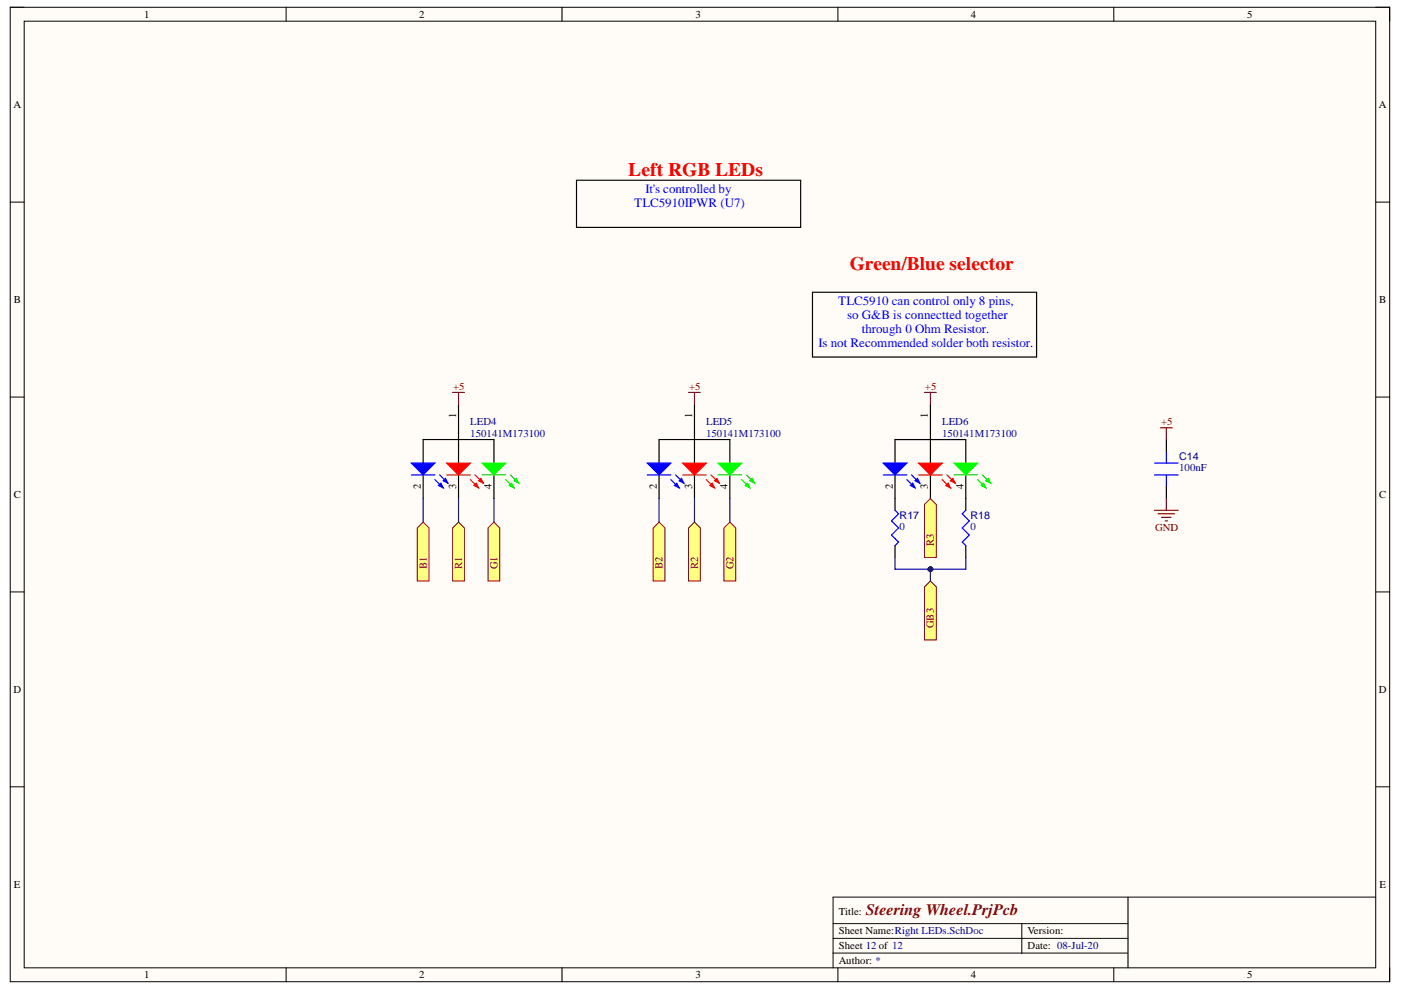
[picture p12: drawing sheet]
<svg xmlns="http://www.w3.org/2000/svg" width="297mm" height="210mm" viewBox="0 0 297 210" stroke-linecap="round" stroke-linejoin="round" font-family="sans-serif">
<defs><g id="words">
<g font-size="4.1" fill="#f00">
<text x="133.2" y="37.3">Left RGB LEDs</text>
<text x="180.2" y="57.3">Green/Blue selector</text>
</g>
<text font-size="3.4" fill="#800000" x="183.6" y="194">Steering Wheel.PrjPcb</text>
<g font-size="2.7" fill="#00f">
<text x="136.9" y="40.9">It's controlled by</text>
<text x="134.5" y="43.9">TLC5910IPWR (U7)</text>
<text x="177.7" y="64.6">TLC5910 can control only 8 pins,</text>
<text x="179.6" y="67.6">so G&amp;B is connectted together</text>
<text x="182.7" y="70.6">through 0 Ohm Resistor.</text>
<text x="173.5" y="73.6">Is not Recommended solder both resistor.</text>
</g>
<g font-size="2.3">
<text x="96.7" y="88.7" transform="rotate(-90 96.7 88.7)">1</text>
<text x="146.7" y="88.7" transform="rotate(-90 146.7 88.7)">1</text>
<text x="196.8" y="88.7" transform="rotate(-90 196.8 88.7)">1</text>
<text x="89.2" y="103.7" transform="rotate(-90 89.2 103.7)">2</text>
<text x="96.7" y="103.6" transform="rotate(-90 96.7 103.6)">3</text>
<text x="104.2" y="103.7" transform="rotate(-90 104.2 103.7)">4</text>
<text x="139.3" y="103.7" transform="rotate(-90 139.3 103.7)">2</text>
<text x="146.7" y="103.6" transform="rotate(-90 146.7 103.6)">3</text>
<text x="154.2" y="103.7" transform="rotate(-90 154.2 103.7)">4</text>
<text x="189.3" y="103.7" transform="rotate(-90 189.3 103.7)">2</text>
<text x="196.8" y="103.6" transform="rotate(-90 196.8 103.6)">3</text>
<text x="204.3" y="103.7" transform="rotate(-90 204.3 103.7)">4</text>
</g>
<g font-size="2.3" fill="#800000">
<text x="198" y="115.7" transform="rotate(-90 198 115.7)">R3</text>
<text x="90.5" y="120.7" transform="rotate(-90 90.5 120.7)">B1</text>
<text x="98" y="120.7" transform="rotate(-90 98 120.7)">R1</text>
<text x="105.5" y="120.7" transform="rotate(-90 105.5 120.7)">G1</text>
<text x="140.5" y="120.7" transform="rotate(-90 140.5 120.7)">B2</text>
<text x="148" y="120.7" transform="rotate(-90 148 120.7)">R2</text>
<text x="155.5" y="120.7" transform="rotate(-90 155.5 120.7)">G2</text>
<text x="198" y="133.2" transform="rotate(-90 198 133.2)">GB3</text>
</g>
<g font-size="2.2">
<text x="30.5" y="3.8">1</text>
<text x="88.9" y="3.8">2</text>
<text x="147.4" y="3.8">3</text>
<text x="205.8" y="3.8">4</text>
<text x="264.4" y="3.8">5</text>
<text x="2.8" y="23">A</text>
<text x="292.4" y="23">A</text>
<text x="3" y="64.3">B</text>
<text x="292.4" y="64.3">B</text>
<text x="2.9" y="105.6">C</text>
<text x="292.4" y="105.6">C</text>
<text x="2.9" y="146.9">D</text>
<text x="292.4" y="146.9">D</text>
<text x="3" y="188.3">E</text>
<text x="292.5" y="188.3">E</text>
<text x="177.8" y="194">Title:</text>
<text x="177.8" y="198.1">Sheet Name:Right LEDs.SchDoc</text>
<text x="177.8" y="201.3">Sheet 12 of 12</text>
<text x="217.9" y="201.3">Date: 08-Jul-20</text>
<text x="217.9" y="198.1">Version:</text>
<text x="30.5" y="207.4">1</text>
<text x="88.9" y="207.4">2</text>
<text x="147.4" y="207.4">3</text>
<text x="177.8" y="204.4">Author: *</text>
<text x="205.8" y="207.4">4</text>
<text x="264.4" y="207.4">5</text>
</g>
<g font-size="2.2" fill="#800000">
<text x="96.1" y="82.7">+5</text>
<text x="146.1" y="82.7">+5</text>
<text x="196.1" y="82.7">+5</text>
<text x="246.2" y="90.2">+5</text>
<text x="244.9" y="112.7">GND</text>
</g>
<g font-size="2.2" fill="#000080">
<text x="99.7" y="90.2">LED4</text>
<text x="99.7" y="92.7">150141M173100</text>
<text x="149.7" y="90.2">LED5</text>
<text x="149.7" y="92.7">150141M173100</text>
<text x="199.8" y="90.2">LED6</text>
<text x="199.8" y="92.7">150141M173100</text>
<text x="250" y="100">100nF</text>
<text x="250" y="97.5">C14</text>
<text x="190.7" y="112.4">0</text>
<text x="190.7" y="110">R17</text>
<text x="205.8" y="112.4">0</text>
<text x="205.8" y="110">R18</text>
</g>
</g></defs>
<path d="M2.2 1.5h292.4v206.6h-292.4z" fill-rule="evenodd" fill="#fffcf8"/>
<path d="M2.2 1.5h292.4v206.6h-292.4z" fill="none" stroke="#000" stroke-width=".21"/>
<path d="M5.1 4.5h286.6v200.7h-286.6z" fill-rule="evenodd" fill="#fffcf8"/>
<g fill="none" stroke="#000" stroke-width=".21">
<path d="M2.2 1.5h2.9M5.1 4.5h286.6v200.7h-286.6zM60.7 1.5v3M119.2 1.5v3M177.7 1.5v3M236.1 1.5v3M291.7 1.5h2.9v3M2.2 42.9h2.9M291.7 42.9h2.9M2.2 84.2h2.9M291.7 84.2h2.9M2.2 125.5h2.9"/>
<path d="M291.7 125.5h2.9M2.2 166.8h2.9M291.7 166.8h2.9M176.6 195.8h62.6M176.6 199h62.6M216.6 195.8v6.4M239.2 190.2v15M291.7 190.2h-115.1v15M60.7 205.2v2.9M119.2 205.2v2.9M176.6 202.1h62.6M177.7 205.2v2.9"/>
<path d="M236.1 205.2v2.9M294.6 205.2v2.9"/>
</g>
<path d="M96 111.9l1.2-1.2 1.3 1.2v11.3h-2.5z" fill-rule="evenodd" fill="#ffff80"/>
<path d="M96 111.9l1.2-1.2 1.3 1.2v11.3h-2.5z" fill="none" stroke="#800000" stroke-width=".21"/>
<path d="M103.5 111.9l1.2-1.2 1.3 1.2v11.3h-2.5z" fill-rule="evenodd" fill="#ffff80"/>
<path d="M103.5 111.9l1.2-1.2 1.3 1.2v11.3h-2.5z" fill="none" stroke="#800000" stroke-width=".21"/>
<path d="M88.5 111.9l1.2-1.2 1.3 1.2v11.3h-2.5z" fill-rule="evenodd" fill="#ffff80"/>
<path d="M88.5 111.9l1.2-1.2 1.3 1.2v11.3h-2.5z" fill="none" stroke="#800000" stroke-width=".21"/>
<path d="M146 111.9l1.2-1.2 1.3 1.2v11.3h-2.5z" fill-rule="evenodd" fill="#ffff80"/>
<path d="M146 111.9l1.2-1.2 1.3 1.2v11.3h-2.5z" fill="none" stroke="#800000" stroke-width=".21"/>
<path d="M153.5 111.9l1.2-1.2 1.3 1.2v11.3h-2.5z" fill-rule="evenodd" fill="#ffff80"/>
<path d="M153.5 111.9l1.2-1.2 1.3 1.2v11.3h-2.5z" fill="none" stroke="#800000" stroke-width=".21"/>
<path d="M138.5 111.9l1.2-1.2 1.3 1.2v11.3h-2.5z" fill-rule="evenodd" fill="#ffff80"/>
<path d="M138.5 111.9l1.2-1.2 1.3 1.2v11.3h-2.5z" fill="none" stroke="#800000" stroke-width=".21"/>
<path d="M154.7 100.7v5" fill="none" stroke="#000" stroke-width=".25"/>
<path d="M157.2 101.7l1.8 1.7" fill="none" stroke="#0f0" stroke-width=".25"/>
<path d="M158 102.9l.5-.5 .5 1z" fill="#0f0"/>
<path d="M152.2 100.7h5M158 102.9l.5-.5 .5 1zM158.2 100.7l1.8 1.7" fill="none" stroke="#0f0" stroke-width=".25"/>
<path d="M159 101.9l.5-.5 .5 1z" fill="#0f0"/>
<path d="M159 101.9l.5-.5 .5 1z" fill="none" stroke="#0f0" stroke-width=".25"/>
<path d="M147.2 85.7v5M147.2 100.7v5" fill="none" stroke="#000" stroke-width=".25"/>
<path d="M149.7 101.7l1.8 1.7" fill="none" stroke="#f00" stroke-width=".25"/>
<path d="M150.5 102.9l.5-.5 .5 1z" fill="#f00"/>
<path d="M144.7 100.7h5M150.5 102.9l.5-.5 .5 1zM150.7 100.7l1.8 1.7" fill="none" stroke="#f00" stroke-width=".25"/>
<path d="M151.5 101.9l.5-.5 .5 1z" fill="#f00"/>
<path d="M151.5 101.9l.5-.5 .5 1z" fill="none" stroke="#f00" stroke-width=".25"/>
<path d="M139.7 100.7v5" fill="none" stroke="#000" stroke-width=".25"/>
<path d="M142.2 101.7l1.8 1.7" fill="none" stroke="#00f" stroke-width=".25"/>
<path d="M143 102.9l.5-.5 .5 1z" fill="#00f"/>
<path d="M137.2 100.7h5M143 102.9l.5-.5 .5 1zM143.2 100.7l1.8 1.7" fill="none" stroke="#00f" stroke-width=".25"/>
<path d="M144 101.9l.5-.5 .5 1z" fill="#00f"/>
<path d="M144 101.9l.5-.5 .5 1z" fill="none" stroke="#00f" stroke-width=".25"/>
<path d="M139.7 98.2v-5h15v5M147.2 90.7v7.5" fill="none" stroke="#000" stroke-width=".25"/>
<path d="M152.2 98.2h5l-2.5 2.5z" fill="#0f0"/>
<path d="M152.2 98.2h5l-2.5 2.5z" fill="none" stroke="#0f0" stroke-width=".25"/>
<path d="M144.7 98.2h5l-2.5 2.5z" fill="#f00"/>
<path d="M144.7 98.2h5l-2.5 2.5z" fill="none" stroke="#f00" stroke-width=".25"/>
<path d="M137.2 98.2h5l-2.5 2.5z" fill="#00f"/>
<path d="M137.2 98.2h5l-2.5 2.5z" fill="none" stroke="#00f" stroke-width=".25"/>
<path d="M104.7 100.7v5" fill="none" stroke="#000" stroke-width=".25"/>
<path d="M107.2 101.7l1.8 1.7" fill="none" stroke="#0f0" stroke-width=".25"/>
<path d="M108 102.9l.5-.5 .5 1z" fill="#0f0"/>
<path d="M102.2 100.7h5M108 102.9l.5-.5 .5 1zM108.2 100.7l1.8 1.7" fill="none" stroke="#0f0" stroke-width=".25"/>
<path d="M109 101.9l.5-.5 .5 1z" fill="#0f0"/>
<path d="M109 101.9l.5-.5 .5 1z" fill="none" stroke="#0f0" stroke-width=".25"/>
<path d="M97.2 85.7v5M97.2 100.7v5" fill="none" stroke="#000" stroke-width=".25"/>
<path d="M99.7 101.7l1.8 1.7" fill="none" stroke="#f00" stroke-width=".25"/>
<path d="M100.5 102.9l.5-.5 .5 1z" fill="#f00"/>
<path d="M94.7 100.7h5M100.5 102.9l.5-.5 .5 1zM100.7 100.7l1.8 1.7" fill="none" stroke="#f00" stroke-width=".25"/>
<path d="M101.5 101.9l.5-.5 .5 1z" fill="#f00"/>
<path d="M101.5 101.9l.5-.5 .5 1z" fill="none" stroke="#f00" stroke-width=".25"/>
<path d="M89.7 100.7v5" fill="none" stroke="#000" stroke-width=".25"/>
<path d="M92.2 101.7l1.8 1.7" fill="none" stroke="#00f" stroke-width=".25"/>
<path d="M93 102.9l.5-.5 .5 1z" fill="#00f"/>
<path d="M87.2 100.7h5M93 102.9l.5-.5 .5 1zM93.2 100.7l1.8 1.7" fill="none" stroke="#00f" stroke-width=".25"/>
<path d="M94 101.9l.5-.5 .5 1z" fill="#00f"/>
<path d="M94 101.9l.5-.5 .5 1z" fill="none" stroke="#00f" stroke-width=".25"/>
<path d="M89.7 98.2v-5h15v5M97.2 90.7v7.5" fill="none" stroke="#000" stroke-width=".25"/>
<path d="M102.2 98.2h5l-2.5 2.5z" fill="#0f0"/>
<path d="M102.2 98.2h5l-2.5 2.5z" fill="none" stroke="#0f0" stroke-width=".25"/>
<path d="M94.7 98.2h5l-2.5 2.5z" fill="#f00"/>
<path d="M94.7 98.2h5l-2.5 2.5z" fill="none" stroke="#f00" stroke-width=".25"/>
<path d="M87.2 98.2h5l-2.5 2.5z" fill="#00f"/>
<path d="M87.2 98.2h5l-2.5 2.5z" fill="none" stroke="#00f" stroke-width=".25"/>
<path d="M204.8 100.7v5" fill="none" stroke="#000" stroke-width=".25"/>
<path d="M207.3 101.7l1.7 1.7" fill="none" stroke="#0f0" stroke-width=".25"/>
<path d="M208 102.9l.5-.5 .5 1z" fill="#0f0"/>
<path d="M202.3 100.7h5M208 102.9l.5-.5 .5 1zM208.3 100.7l1.7 1.7" fill="none" stroke="#0f0" stroke-width=".25"/>
<path d="M209 101.9l.5-.5 .5 1z" fill="#0f0"/>
<path d="M209 101.9l.5-.5 .5 1z" fill="none" stroke="#0f0" stroke-width=".25"/>
<path d="M197.3 85.7v5M197.3 100.7v5" fill="none" stroke="#000" stroke-width=".25"/>
<path d="M199.8 101.7l1.7 1.7" fill="none" stroke="#f00" stroke-width=".25"/>
<path d="M200.5 102.9l.5-.5 .5 1z" fill="#f00"/>
<path d="M194.8 100.7h5M200.5 102.9l.5-.5 .5 1zM200.8 100.7l1.7 1.7" fill="none" stroke="#f00" stroke-width=".25"/>
<path d="M202 101.4l.5 1-1-.5z" fill="#f00"/>
<path d="M202 101.4l.5 1-1-.5z" fill="none" stroke="#f00" stroke-width=".25"/>
<path d="M189.8 100.7v5" fill="none" stroke="#000" stroke-width=".25"/>
<path d="M192.3 101.7l1.7 1.7" fill="none" stroke="#00f" stroke-width=".25"/>
<path d="M193 102.9l.5-.5 .5 1z" fill="#00f"/>
<path d="M187.3 100.7h5M193 102.9l.5-.5 .5 1zM193.3 100.7l1.7 1.7" fill="none" stroke="#00f" stroke-width=".25"/>
<path d="M194 101.9l.5-.5 .5 1z" fill="#00f"/>
<path d="M194 101.9l.5-.5 .5 1z" fill="none" stroke="#00f" stroke-width=".25"/>
<path d="M189.8 98.2v-5h15v5M197.3 90.7v7.5" fill="none" stroke="#000" stroke-width=".25"/>
<path d="M202.3 98.2h5l-2.5 2.5z" fill="#0f0"/>
<path d="M202.3 98.2h5l-2.5 2.5z" fill="none" stroke="#0f0" stroke-width=".25"/>
<path d="M194.8 98.2h5l-2.5 2.5z" fill="#f00"/>
<path d="M194.8 98.2h5l-2.5 2.5z" fill="none" stroke="#f00" stroke-width=".25"/>
<path d="M187.3 98.2h5l-2.5 2.5z" fill="#00f"/>
<path d="M187.3 98.2h5l-2.5 2.5z" fill="none" stroke="#00f" stroke-width=".25"/>
<path d="M96 83.2h2.5M97.2 83.2v2.5M146 83.2h2.5M147.2 83.2v2.5M196 83.2h2.5M197.3 83.2v2.5" fill="none" stroke="#800000" stroke-width=".25"/>
<path d="M196 124.4l1.3-1.2 1.2 1.2v11.3h-2.5z" fill-rule="evenodd" fill="#ffff80"/>
<path d="M196 124.4l1.3-1.2 1.2 1.2v11.3h-2.5z" fill="none" stroke="#800000" stroke-width=".21"/>
<path d="M196 106.9l1.3-1.2 1.2 1.2v11.3h-2.5z" fill-rule="evenodd" fill="#ffff80"/>
<path d="M196 106.9l1.3-1.2 1.2 1.2v11.3h-2.5z" fill="none" stroke="#800000" stroke-width=".21"/>
<path d="M122.2 38.2h47.6v10h-47.6zM172.3 62h47.5v13.7h-47.5zM247.3 93.2v2.5M189.8 105.7v2.5M189.8 115.7v2.5M204.8 105.7v2.5M204.8 115.7v2.5M247.3 103.2v2.5" fill="none" stroke="#000" stroke-width=".25"/>
<path d="M244.8 98.2h5M247.3 95.7v2.5M189.8 108.2l.7 .7-1.5 1.5 1.5 1.5-1.5 1.5 1.5 1.5-.7 .8M204.8 108.2l-.8 .7 1.5 1.5-1.5 1.5 1.5 1.5-1.5 1.5 .8 .8M244.8 100.7h5M247.3 100.7v2.5" fill="none" stroke="#00f" stroke-width=".25"/>
<path d="M246 90.7h2.5M247.3 90.7v2.5M244.8 108.2h5M245.5 108.9h3.5M246.3 109.7h2M247 110.4h.5M247.3 105.7v2.5" fill="none" stroke="#800000" stroke-width=".25"/>
<path d="M154.7 105.7v5M189.8 118.2v2.5h15v-2.5" fill="none" stroke="#000080" stroke-width=".25"/>
<circle cx="197.3" cy="120.7" r=".5" fill="#000080"/>
<circle cx="197.3" cy="120.7" r=".5" fill="none" stroke="#000080" stroke-width=".21"/>
<path d="M89.7 105.7v5M97.2 105.7v5M104.7 105.7v5M139.7 105.7v5M147.2 105.7v5M197.3 120.7v2.5" fill="none" stroke="#000080" stroke-width=".25"/>
<circle cx="197.3" cy="120.7" r=".5" fill="#000080"/>
<circle cx="197.3" cy="120.7" r=".5" fill="none" stroke="#000080" stroke-width=".21"/>
<use href="#words"/>
</svg>
